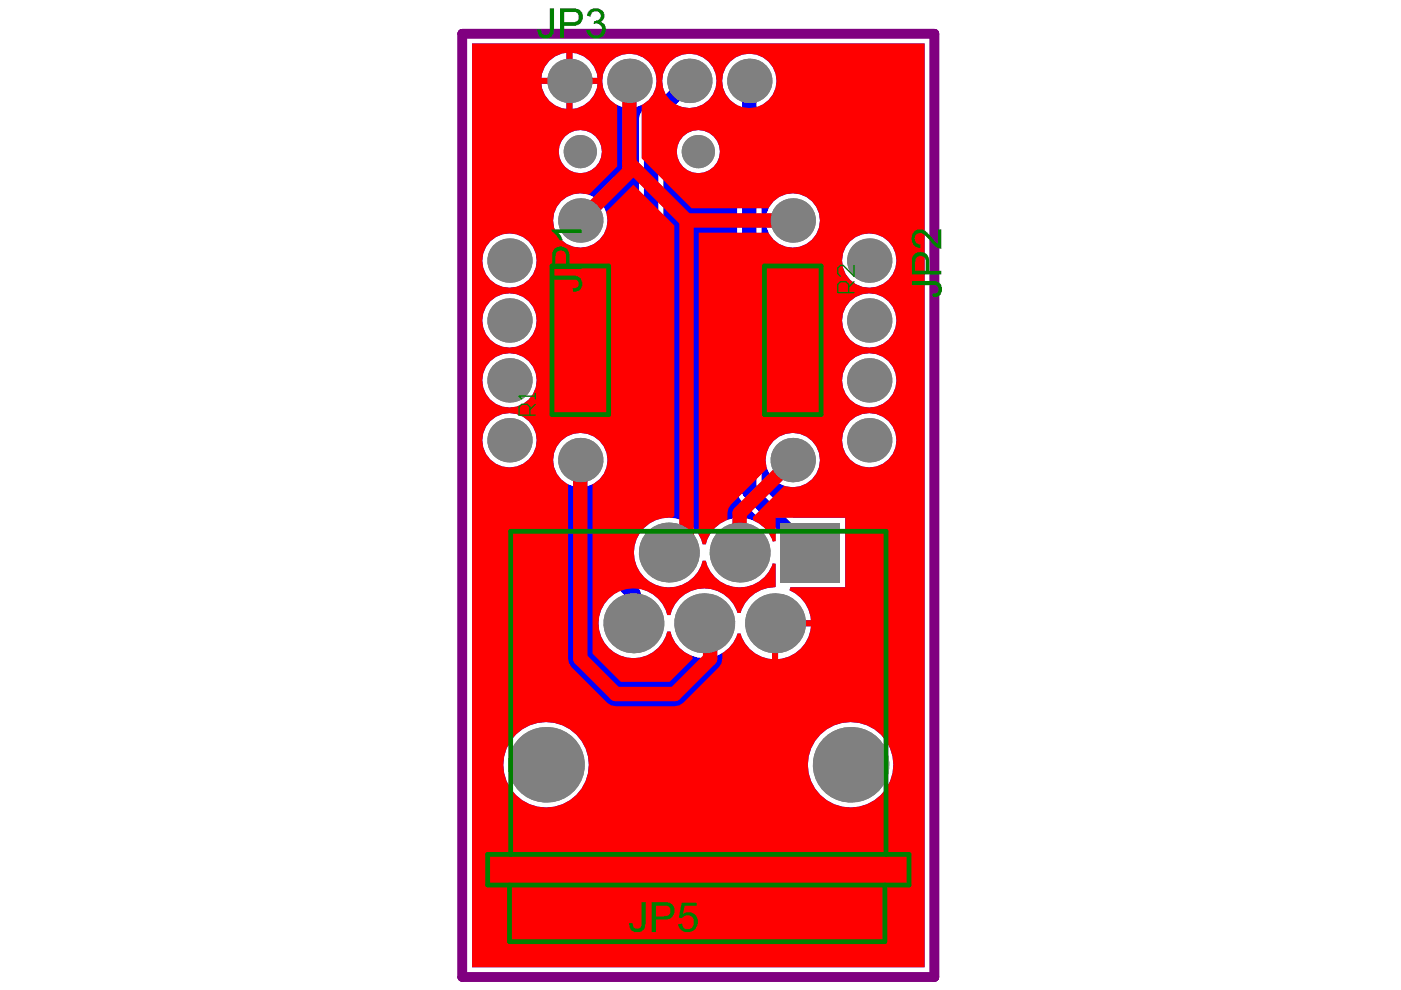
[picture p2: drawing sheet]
<svg xmlns="http://www.w3.org/2000/svg" width="297mm" height="210mm" viewBox="0 0 297 210" stroke-linecap="round" stroke-linejoin="round" font-family="sans-serif">
<g fill="#000">
<path d="M119.5 15.9h2.5v2.5h-2.5z" fill-rule="evenodd"/>
<path d="M132.2 15.9h2.5v2.5h-2.5z" fill-rule="evenodd"/>
<path d="M144.9 15.9h2.5v2.5h-2.5z" fill-rule="evenodd"/>
<path d="M157.6 15.9h2.5v2.5h-2.5z" fill-rule="evenodd"/>
<path d="M106.8 54h2.5v2.5h-2.5z" fill-rule="evenodd"/>
<path d="M183 54h2.6v2.5h-2.6z" fill-rule="evenodd"/>
<path d="M106.8 66.7h2.5v2.5h-2.5z" fill-rule="evenodd"/>
<path d="M106.8 79.4h2.5v2.5h-2.5z" fill-rule="evenodd"/>
<path d="M183 66.7h2.6v2.5h-2.6z" fill-rule="evenodd"/>
<path d="M183 79.4h2.6v2.5h-2.6z" fill-rule="evenodd"/>
<path d="M106.8 92.1h2.5v2.5h-2.5z" fill-rule="evenodd"/>
<path d="M183 92.1h2.6v2.5h-2.6z" fill-rule="evenodd"/>
</g>
<path d="M98 7.1h100.1v200.1h-100.1z" fill="none" stroke="#800080" stroke-width="2"/>
<path d="M100.1 9.2h95.9v195.9h-95.9zM121.4 11.2v5.3h5.3a5.8 5.8 0 0 0-5.3-5.3zM116.5 12.9l-1 1.2-.6 1.5-.1 .9h5.3v-5.3l-.9 .1-1.5 .6zM129.4 13.1a5.8 5.8 0 0 0-.1 8.1 5.8 5.8 0 0 0 8.2 .1l.4 .4-1.7 1.7-.5 .9-.2 .9v75.9l-6.8 6.7-.6 .9-.1 .9v12.6a2.59 2.59 0 0 0 .7 1.8l1.4 1.4-.1 .8a7.4 7.4 0 0 0 .2 12.1 7.4 7.4 0 0 0 11.3-4.4h.6a7.4 7.4 0 0 0 7 5.6 7.4 7.4 0 0 0 7.3-5.2h.6a7.5 7.5 0 0 0 6.7 5.4v-7.5h.6v-.7h7.6a7.5 7.5 0 0 0-4.5-6.3l.2-.7h11.6v-14.7h-11.1l-6.6-6.7v-80.8a5.7 5.7 0 0 0 1.8-8.8 5.7 5.7 0 0 0-8.9 0 5.7 5.7 0 0 0 1.9 8.8v81.9l.2 1 .5 .8 5.2 5.2-.5 .4a7.4 7.4 0 0 0-12.1 3.8h-.6a7.4 7.4 0 0 0-11.4-4.3 7.4 7.4 0 0 0 0 12.1 7.4 7.4 0 0 0 11.4-4.3h.6a7.4 7.4 0 0 0 6.9 5.6 7.4 7.4 0 0 0 7.3-5h.7v4.9l-.2 .1a7.6 7.6 0 0 0-7.3 5.5h-.6a7.4 7.4 0 0 0-7.3-5.2 7.4 7.4 0 0 0-7 5.6h-.6a7.2 7.2 0 0 0-4.8-5.2l-.6-1.1-3-3v-10.4l6.8-6.7 .5-.9 .2-1v-75.8l3.8-3.7a5.7 5.7 0 0 0 7.5-4.9 5.7 5.7 0 0 0-6.3-6.3 5.7 5.7 0 0 0-4.9 7.5l-2.7 2.7-.4-.4a5.8 5.8 0 0 0-.1-8.2 5.8 5.8 0 0 0-8.1 .1zM121.4 17.8v5.3a5.8 5.8 0 0 0 5.3-5.3zM114.8 17.8a5.8 5.8 0 0 0 5.3 5.3v-5.3zM143.5 32.1a4.6 4.6 0 0 0 9.1 0 4.6 4.6 0 0 0-9.1 0zM118.5 32.1a4.6 4.6 0 0 0 9.1 0 4.6 4.6 0 0 0-9.1 0zM162.3 46.8a5.8 5.8 0 0 0 11.5 0 5.8 5.8 0 0 0-11.5 0zM117.3 46.8a5.8 5.8 0 0 0 11.5 0 5.8 5.8 0 0 0-11.5 0zM178.5 55.3a5.8 5.8 0 0 0 11.6 0 5.8 5.8 0 0 0-11.6 0zM102.3 55.3a5.8 5.8 0 0 0 11.5 0 5.8 5.8 0 0 0-11.5 0zM178.5 68a5.8 5.8 0 0 0 11.6 0 5.8 5.8 0 0 0-11.6 0zM102.3 68a5.8 5.8 0 0 0 11.5 0 5.8 5.8 0 0 0-11.5 0zM178.5 80.7a5.8 5.8 0 0 0 11.6 0 5.8 5.8 0 0 0-11.6 0zM102.3 80.7a5.8 5.8 0 0 0 11.5 0 5.8 5.8 0 0 0-11.5 0zM178.5 93.4a5.8 5.8 0 0 0 11.6 0 5.8 5.8 0 0 0-11.6 0zM102.3 93.4a5.8 5.8 0 0 0 11.5 0 5.8 5.8 0 0 0-11.5 0zM162.3 97.6a5.8 5.8 0 0 0 11.5 0 5.8 5.8 0 0 0-11.5 0zM117.3 97.6a5.8 5.8 0 0 0 11.5 0 5.8 5.8 0 0 0-11.5 0zM165 132.8v6.9a7.5 7.5 0 0 0 6.9-6.9zM171.3 162.2a9.1 9.1 0 0 0 18.1 0 9.1 9.1 0 0 0-18.1 0zM106.7 162.2a9.1 9.1 0 0 0 18.1 0 9.1 9.1 0 0 0-18.1 0z" fill="#00f"/>
<path d="M146.2 17.1l-8.1 8.1v76.9l-7.6 7.5v12.6l3.8 3.7v6.3M158.9 17.1v87.1l12.9 12.9" fill="none" stroke="#00f" stroke-width="3.1"/>
<g fill="#808080">
<circle cx="148.1" cy="32.1" r="3.5"/>
<circle cx="123" cy="32.1" r="3.5"/>
<circle cx="108" cy="93.3" r="4.7"/>
<circle cx="123" cy="97.5" r="4.7"/>
<circle cx="108" cy="55.2" r="4.7"/>
<circle cx="108" cy="67.9" r="4.7"/>
<circle cx="120.7" cy="17.1" r="4.7"/>
<circle cx="133.4" cy="17.1" r="4.7"/>
<circle cx="156.8" cy="117.1" r="6.4"/>
<circle cx="168.1" cy="97.5" r="4.7"/>
<circle cx="146.2" cy="17.1" r="4.7"/>
<circle cx="158.9" cy="17.1" r="4.7"/>
<circle cx="115.8" cy="162.2" r="8"/>
<circle cx="108" cy="80.6" r="4.7"/>
<circle cx="123" cy="46.7" r="4.7"/>
<circle cx="164.3" cy="132.2" r="6.4"/>
<circle cx="149.3" cy="132.2" r="6.4"/>
<circle cx="168.1" cy="46.7" r="4.7"/>
<circle cx="141.8" cy="117.1" r="6.4"/>
<circle cx="184.3" cy="93.3" r="4.7"/>
<circle cx="184.3" cy="55.2" r="4.7"/>
<circle cx="184.3" cy="67.9" r="4.7"/>
<circle cx="134.3" cy="132.2" r="6.4"/>
<circle cx="180.3" cy="162.2" r="8"/>
<circle cx="184.3" cy="80.6" r="4.7"/>
</g>
<path d="M165.5 110.8h12.7v12.7h-12.7z" fill-rule="evenodd" fill="#808080"/>
<path d="M100.1 9.2h95.9v195.9h-95.9zM121.4 11.2v5.3h5.3a5.8 5.8 0 0 0-5.3-5.3zM116.5 12.9l-1 1.2-.6 1.5-.1 .9h5.3v-5.3l-.9 .1-1.5 .6zM153.1 17.1a5.8 5.8 0 0 0 11.5 0 5.8 5.8 0 0 0-11.5 0zM140.4 17.1a5.8 5.8 0 0 0 11.5 0 5.8 5.8 0 0 0-11.5 0zM121.4 17.8v5.3a5.8 5.8 0 0 0 5.3-5.3zM114.8 17.8a5.8 5.8 0 0 0 5.3 5.3v-5.3zM143.5 32.1a4.6 4.6 0 0 0 9.1 0 4.6 4.6 0 0 0-9.1 0zM118.5 32.1a4.6 4.6 0 0 0 9.1 0 4.6 4.6 0 0 0-9.1 0zM129.4 13.1a5.7 5.7 0 0 0 1.5 9.2v13l-6.1 6a5.7 5.7 0 0 0-7.5 4.9 5.7 5.7 0 0 0 6.3 6.3 5.7 5.7 0 0 0 4.9-7.5l5.8-5.8 8.7 8.6v61.6l-.5 .4a7.4 7.4 0 0 0-8 6.3 7.4 7.4 0 0 0 5.9 8.3 7.4 7.4 0 0 0 8.6-5.5h.6a7.4 7.4 0 0 0 6.9 5.6 7.4 7.4 0 0 0 7.3-5h.7v4.9l-.2 .1a7.6 7.6 0 0 0-7.3 5.5h-.6a7.4 7.4 0 0 0-7.3-5.2 7.4 7.4 0 0 0-7 5.6h-.6a7.4 7.4 0 0 0-11.4-4.3 7.4 7.4 0 0 0 0 12.1 7.4 7.4 0 0 0 11.4-4.3h.6a7.2 7.2 0 0 0 4.6 5.2l.2 .6-4.9 4.9h-10.4l-6-6v-35.9a5.7 5.7 0 0 0 1.9-8.8 5.7 5.7 0 0 0-8.9 0 5.7 5.7 0 0 0 1.8 8.8v36.9l.2 1 .6 .9 7.5 7.5 .9 .5 .9 .2h12.6l.9-.2 .9-.5 7.5-7.5 .6-.9 .2-1v-1.2a7 7 0 0 0 3.2-4.1h.6a7.5 7.5 0 0 0 6.7 5.4v-7.5h.6v-.7h7.6a7.5 7.5 0 0 0-4.5-6.3l.2-.7h11.6v-14.7h-14.7v5h-.7a7.1 7.1 0 0 0-4-4.4l-.2-.8 6.7-6.6a5.7 5.7 0 0 0 7.5-4.9 5.7 5.7 0 0 0-6.3-6.3 5.7 5.7 0 0 0-4.9 7.5l-7.6 7.7-.6 .8-.2 1v1.4a7.2 7.2 0 0 0-4.6 5.2h-.6l-.4-1.1-.4-.9v-64.1h14.8a5.8 5.8 0 0 0 8.7 1.9 5.8 5.8 0 0 0 0-8.9 5.8 5.8 0 0 0-8.7 1.9h-16.4l-10.6-10.6v-11.3a5.8 5.8 0 0 0 2.1-8.6 5.8 5.8 0 0 0-8.7-.6zM178.5 55.3a5.8 5.8 0 0 0 11.6 0 5.8 5.8 0 0 0-11.6 0zM102.3 55.3a5.8 5.8 0 0 0 11.5 0 5.8 5.8 0 0 0-11.5 0zM178.5 68a5.8 5.8 0 0 0 11.6 0 5.8 5.8 0 0 0-11.6 0zM102.3 68a5.8 5.8 0 0 0 11.5 0 5.8 5.8 0 0 0-11.5 0zM178.5 80.7a5.8 5.8 0 0 0 11.6 0 5.8 5.8 0 0 0-11.6 0zM102.3 80.7a5.8 5.8 0 0 0 11.5 0 5.8 5.8 0 0 0-11.5 0zM178.5 93.4a5.8 5.8 0 0 0 11.6 0 5.8 5.8 0 0 0-11.6 0zM102.3 93.4a5.8 5.8 0 0 0 11.5 0 5.8 5.8 0 0 0-11.5 0zM165 132.8v6.9a7.5 7.5 0 0 0 6.9-6.9zM171.3 162.2a9.1 9.1 0 0 0 18.1 0 9.1 9.1 0 0 0-18.1 0zM106.7 162.2a9.1 9.1 0 0 0 18.1 0 9.1 9.1 0 0 0-18.1 0z" fill="#f00"/>
<path d="M133.4 17.1v19.2l-10.4 10.4M133.4 34.6l12.2 12.1M145.6 46.7v66.7l-3.8 3.7M145.6 46.7h22.5M123 97.5v42.1l7.5 7.6h12.6l7.5-7.6v-6.2l-1.3-1.2M168.1 97.5l-11.3 11.3v8.3" fill="none" stroke="#f00" stroke-width="3.1"/>
<g fill="#808080">
<circle cx="148.1" cy="32.1" r="3.5"/>
<circle cx="123" cy="32.1" r="3.5"/>
<circle cx="108" cy="93.3" r="4.7"/>
<circle cx="123" cy="97.5" r="4.7"/>
<circle cx="108" cy="55.2" r="4.7"/>
<circle cx="108" cy="67.9" r="4.7"/>
<circle cx="120.7" cy="17.1" r="4.7"/>
<circle cx="133.4" cy="17.1" r="4.7"/>
<circle cx="156.8" cy="117.1" r="6.4"/>
<circle cx="168.1" cy="97.5" r="4.7"/>
<circle cx="146.2" cy="17.1" r="4.7"/>
<circle cx="158.9" cy="17.1" r="4.7"/>
<circle cx="115.8" cy="162.2" r="8"/>
<circle cx="108" cy="80.6" r="4.7"/>
<circle cx="123" cy="46.7" r="4.7"/>
<circle cx="164.3" cy="132.2" r="6.4"/>
<circle cx="149.3" cy="132.2" r="6.4"/>
<circle cx="168.1" cy="46.7" r="4.7"/>
<circle cx="141.8" cy="117.1" r="6.4"/>
<circle cx="184.3" cy="93.3" r="4.7"/>
<circle cx="184.3" cy="55.2" r="4.7"/>
<circle cx="184.3" cy="67.9" r="4.7"/>
<circle cx="134.3" cy="132.2" r="6.4"/>
<circle cx="180.3" cy="162.2" r="8"/>
<circle cx="184.3" cy="80.6" r="4.7"/>
</g>
<path d="M165.5 110.8h12.7v12.7h-12.7z" fill-rule="evenodd" fill="#808080"/>
<path d="M117 56.4h12v31.5h-12zM162.1 56.4h12v31.5h-12zM103.4 181.2h89.3v6.5h-89.3zM108 187.7v12h79.6v-12M108.3 181.2v-68.5h79.5v68.5" fill="none" stroke="#008000" stroke-width="1"/>
<path d="M181.1 56.3v2.3l-2.3-2.3h-.6l-.6 .5v1.2l.6 .6M181.1 59.7l-1.2 1.2M179.9 62v-1.7l-.6-.6h-1.1l-.6 .6v1.7h3.5M110 84h.1M110 84l.6 .6M110 84h3.5M112.4 88v-1.7l-.6-.6h-1.2l-.6 .6v1.7h3.5M113.5 85.7l-1.1 1.2M113.5 83.4v1.2" fill="none" stroke="#008000" stroke-width=".28"/>
<g fill="#008000">
<path d="M116.6 1.8h.9v4.6h-.2v.2a1.64 1.64 0 0 1-2.1 1.5 1.87 1.87 0 0 1-1.3-1.9h.8l.1 .3a.51 .51 0 0 0 .4 .7 .86 .86 0 0 0 .9 .1 .86 .86 0 0 0 .5-.8z"/>
<path d="M124.8 2.3a2.18 2.18 0 0 1 3.2 .4 1.45 1.45 0 0 1-.7 2h.1a1.64 1.64 0 0 1 1.1 1.7h-.1a2.03 2.03 0 0 1-1.6 1.8 2.03 2.03 0 0 1-2.2-1.1l-.3-.4v-.3h.8a1.3 1.3 0 0 0 1.5 1.1 1.3 1.3 0 0 0 1-1.6l-.1-.2a1.25 1.25 0 0 0-1.6-.6l.1-.6a1.43 1.43 0 0 0 1.4-.9 1.08 1.08 0 0 0-1.1-1.2 1.08 1.08 0 0 0-1.1 1.2l-.7-.3z"/>
<path d="M117.1 58.4h4.3a1.74 1.74 0 0 1 1.8 .8 1.74 1.74 0 0 1 0 1.9l-.5 .6-.5 .2h-.7l-.1-.8h.1a.93 .93 0 0 0 1.2-1 .93 .93 0 0 0-1.3-.8h-4.3z"/>
<path d="M117 48.7h6.3v.7h-4.9l.3 .3 .7 1.2h-.8l-.6-1-1-.9z"/>
<path d="M193.4 59.6h4.2a1.87 1.87 0 0 1 2.1 2.3l-.1 .1a1.36 1.36 0 0 1-1.5 1h-.3l-.1-.8a.95 .95 0 0 0 1.2-.8 .95 .95 0 0 0-1.2-.9h-4.3z"/>
<path d="M193.7 49.2a2.05 2.05 0 0 1 3.1 .3l1 1.1 .4 .6 .6 .5v-3h.8v4a1.17 1.17 0 0 1-1.2-.4l-1.4-1.4a2.65 2.65 0 0 0-2.1-1.5l-.3 .1a.98 .98 0 0 0-.6 1.4l.2 .7 .9 .2v.8a1.73 1.73 0 0 1-1.7-1.5l-.2-.4 .2-.4a1.17 1.17 0 0 1 .3-1.1z"/>
<path d="M136 191.3h.9v4.5l-.1 .2a1.64 1.64 0 0 1-2.2 1.6 1.87 1.87 0 0 1-1.2-1.9h.7v.3h.1a.76 .76 0 0 0 1.1 .9 .88 .88 0 0 0 .7-.9z"/>
<path d="M144.5 191.4h3.2v.6h-2.5l-.4 1.8a2 2 0 0 1 2.8 .4 2.25 2.25 0 0 1-.2 2.7 2.25 2.25 0 0 1-2.6 .6v-.1a1.83 1.83 0 0 1-1-1.4l.9-.2a1.13 1.13 0 0 0 1.4 1.2h.1a1.5 1.5 0 0 0 .9-1.9v-.3a1.66 1.66 0 0 0-1.5-.7l-.6 .1-.3 .5-.8-.1z"/>
<path d="M118.7 1.8h2.8a2.19 2.19 0 0 1 1.9 .9 1.94 1.94 0 0 1-.7 2.5l-.7 .3h-2.4v2.5h-.9zM119.6 2.5v2.2h1.7a1.13 1.13 0 0 0 1.4-.8 1.13 1.13 0 0 0-.8-1.4z"/>
<path d="M117.3 53h.2a1.68 1.68 0 0 1 2.1-.5h.2a.88 .88 0 0 1 .7 .9l.3 .6v2.3h2.5v.7h-6.2v-3.5h.1zM118 53.5l-.3 .9v1.9h2.3v-1.8a1.17 1.17 0 0 0-1.4-1.4v.1z"/>
<path d="M193.6 54.1a1.96 1.96 0 0 1 2.4-.5 1.96 1.96 0 0 1 1 2.2v1.6h2.6v.8h-6.2v-3.6h.1zM194.4 54.5l-.4 1v1.9h2.3v-1.8a1.17 1.17 0 0 0-1.4-1.4v.2z"/>
<path d="M138.2 191.3h2.8a2.1 2.1 0 0 1 1.8 .7 1.95 1.95 0 0 1-1.3 3h-2.4v2.6h-.9zM139.1 192v2.3h1.6l.2-.1a1.11 1.11 0 0 0 1.2-1.2 1.11 1.11 0 0 0-1.4-1z"/>
</g>
</svg>
